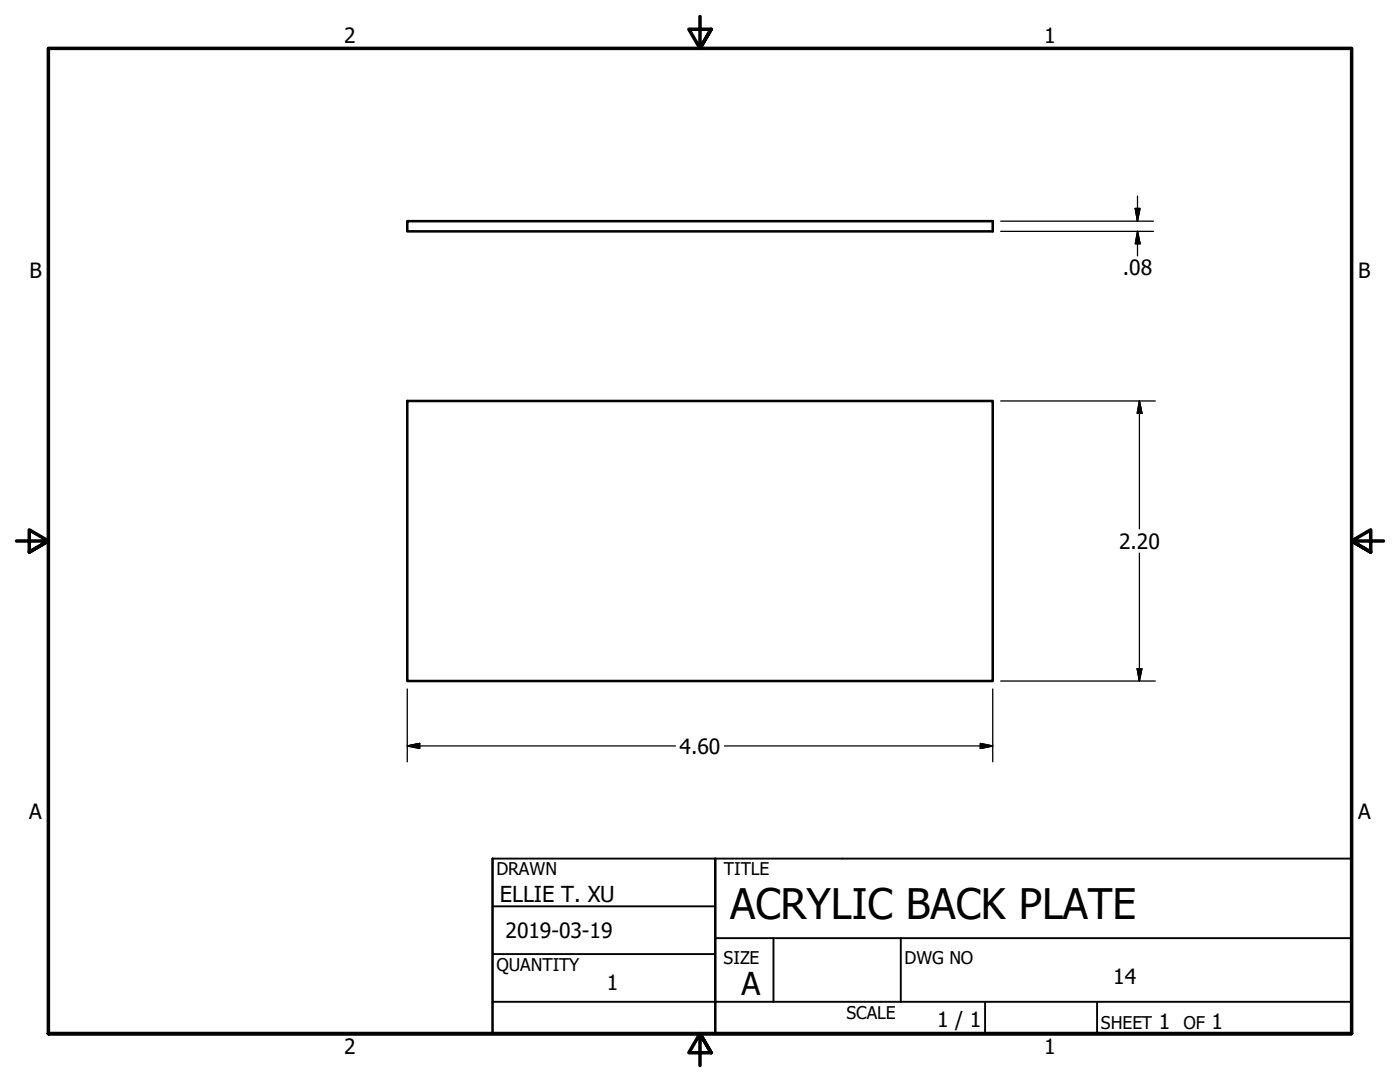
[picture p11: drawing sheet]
<svg xmlns="http://www.w3.org/2000/svg" width="279mm" height="216mm" viewBox="0 0 279 216" stroke-linecap="round" stroke-linejoin="round" font-family="sans-serif">
<defs><g id="words">
<text font-size="8.4" x="145.7" y="183.4">ACRYLIC BACK PLATE</text>
<text font-size="6.3" x="148" y="198.6">A</text>
<text font-size="4.4" x="99.8" y="180">ELLIE T. XU</text>
<g font-size="4.2">
<text x="68.7" y="8.6">2</text>
<text x="208.4" y="8.6">1</text>
<text x="5.9" y="55.5">B</text>
<text x="224.1" y="54.9">.08</text>
<text x="271.1" y="55.5">B</text>
<text x="223.3" y="109.5">2.20</text>
<text x="135.6" y="150.4">4.60</text>
<text x="5.8" y="163.4">A</text>
<text x="271" y="163.4">A</text>
<text x="100.9" y="187.3">2019-03-19</text>
<text x="121.1" y="197.6">1</text>
<text x="222.2" y="196.4">14</text>
<text x="187" y="204.9">1 / 1</text>
<text x="231.3" y="205.4">1</text>
<text x="241.8" y="205.4">1</text>
<text x="68.7" y="210.3">2</text>
<text x="208.4" y="210.3">1</text>
</g>
<g font-size="3.5">
<text x="99.1" y="174.6">DRAWN</text>
<text x="144.5" y="174.6">TITLE</text>
<text x="99.1" y="193.8">QUANTITY</text>
<text x="144.4" y="192.3">SIZE</text>
<text x="180.5" y="192.3">DWG NO</text>
<text x="168.9" y="203.3">SCALE</text>
<text x="219.7" y="205.4">SHEET</text>
<text x="236.2" y="205.4">OF</text>
</g>
</g></defs>
<!-- layer: Visible (ANSI) -->
<path d="M81.3 44.1h116.8v2.1h-116.8zM81.3 80h116.8v55.9h-116.8z" fill="none" stroke="#000" stroke-width=".51"/>
<!-- layer: Border (ANSI) -->
<path d="M139.7 3.3v6.4l-2.2-3.9h4.4l-2.2 3.9 2.2-3.9M3.3 107.9h6.4l-3.9-2.2v4.5l3.9-2.3-3.9 2.3M276.1 107.9h-6.4l3.9-2.2v4.5l-3.9-2.3 3.9 2.3M9.7 206.2v-196.5h260v196.5h-260h260M141.9 210.1l-2.2-3.9 2.2 3.9h-4.4l2.2-3.9v6.4" fill="none" stroke="#000" stroke-width=".7"/>
<!-- layer: Title (ANSI) -->
<path d="M98.3 171.3v34.9h171.4v-34.9M142.7 171.3v34.9" fill="none" stroke="#000" stroke-width=".51"/>
<path d="M98.3 171.3h171.4M98.3 199.9h171.4M98.3 180.8h44.4M98.3 190.4h44.4M142.7 187.2h127M154.4 187.2v12.7M179.8 187.2v12.7M196.6 199.9v6.3M218.9 199.9v6.3" fill="none" stroke="#000" stroke-width=".38"/>
<!-- layer: Dimension (ANSI) -->
<g fill="none" stroke="#000" stroke-width=".25">
<path d="M227 39.1v5M199.7 44.1h30.5M199.7 46.2h30.5M226.6 41.6h.9l-.5 2.5zM227 46.2l.5 2.4h-.9zM227 46.2v4.9M199.7 80h30.9M227.4 80l.5 2.5h-1zM227.4 80v25.5M227.4 110.4v25.5M81.3 137.5v14.5M198.1 137.5v14.5"/>
<path d="M199.7 135.9h30.9M226.9 133.4h1l-.5 2.5zM81.3 148.8l2.5-.5v1.1zM81.3 148.8h53.5M144.6 148.8h53.5M195.6 148.3l2.5 .5-2.5 .6z"/>
</g>
<path d="M226.6 41.6l.4 2.5zM226.6 41.6h.9l-.5 2.5zM227 46.2l.5 2.4zM227 46.2l.5 2.4h-.9zM227.4 80l.5 2.5zM227.4 80l.5 2.5h-1zM226.9 133.4l.5 2.5zM226.9 133.4h1l-.5 2.5zM81.3 148.8l2.5-.5zM81.3 148.8l2.5-.5v1.1zM195.6 149.4l2.5-.6zM195.6 148.3l2.5 .5-2.5 .6z" fill="#000" stroke="#000" stroke-width=".25"/>
<use href="#words"/>
</svg>
